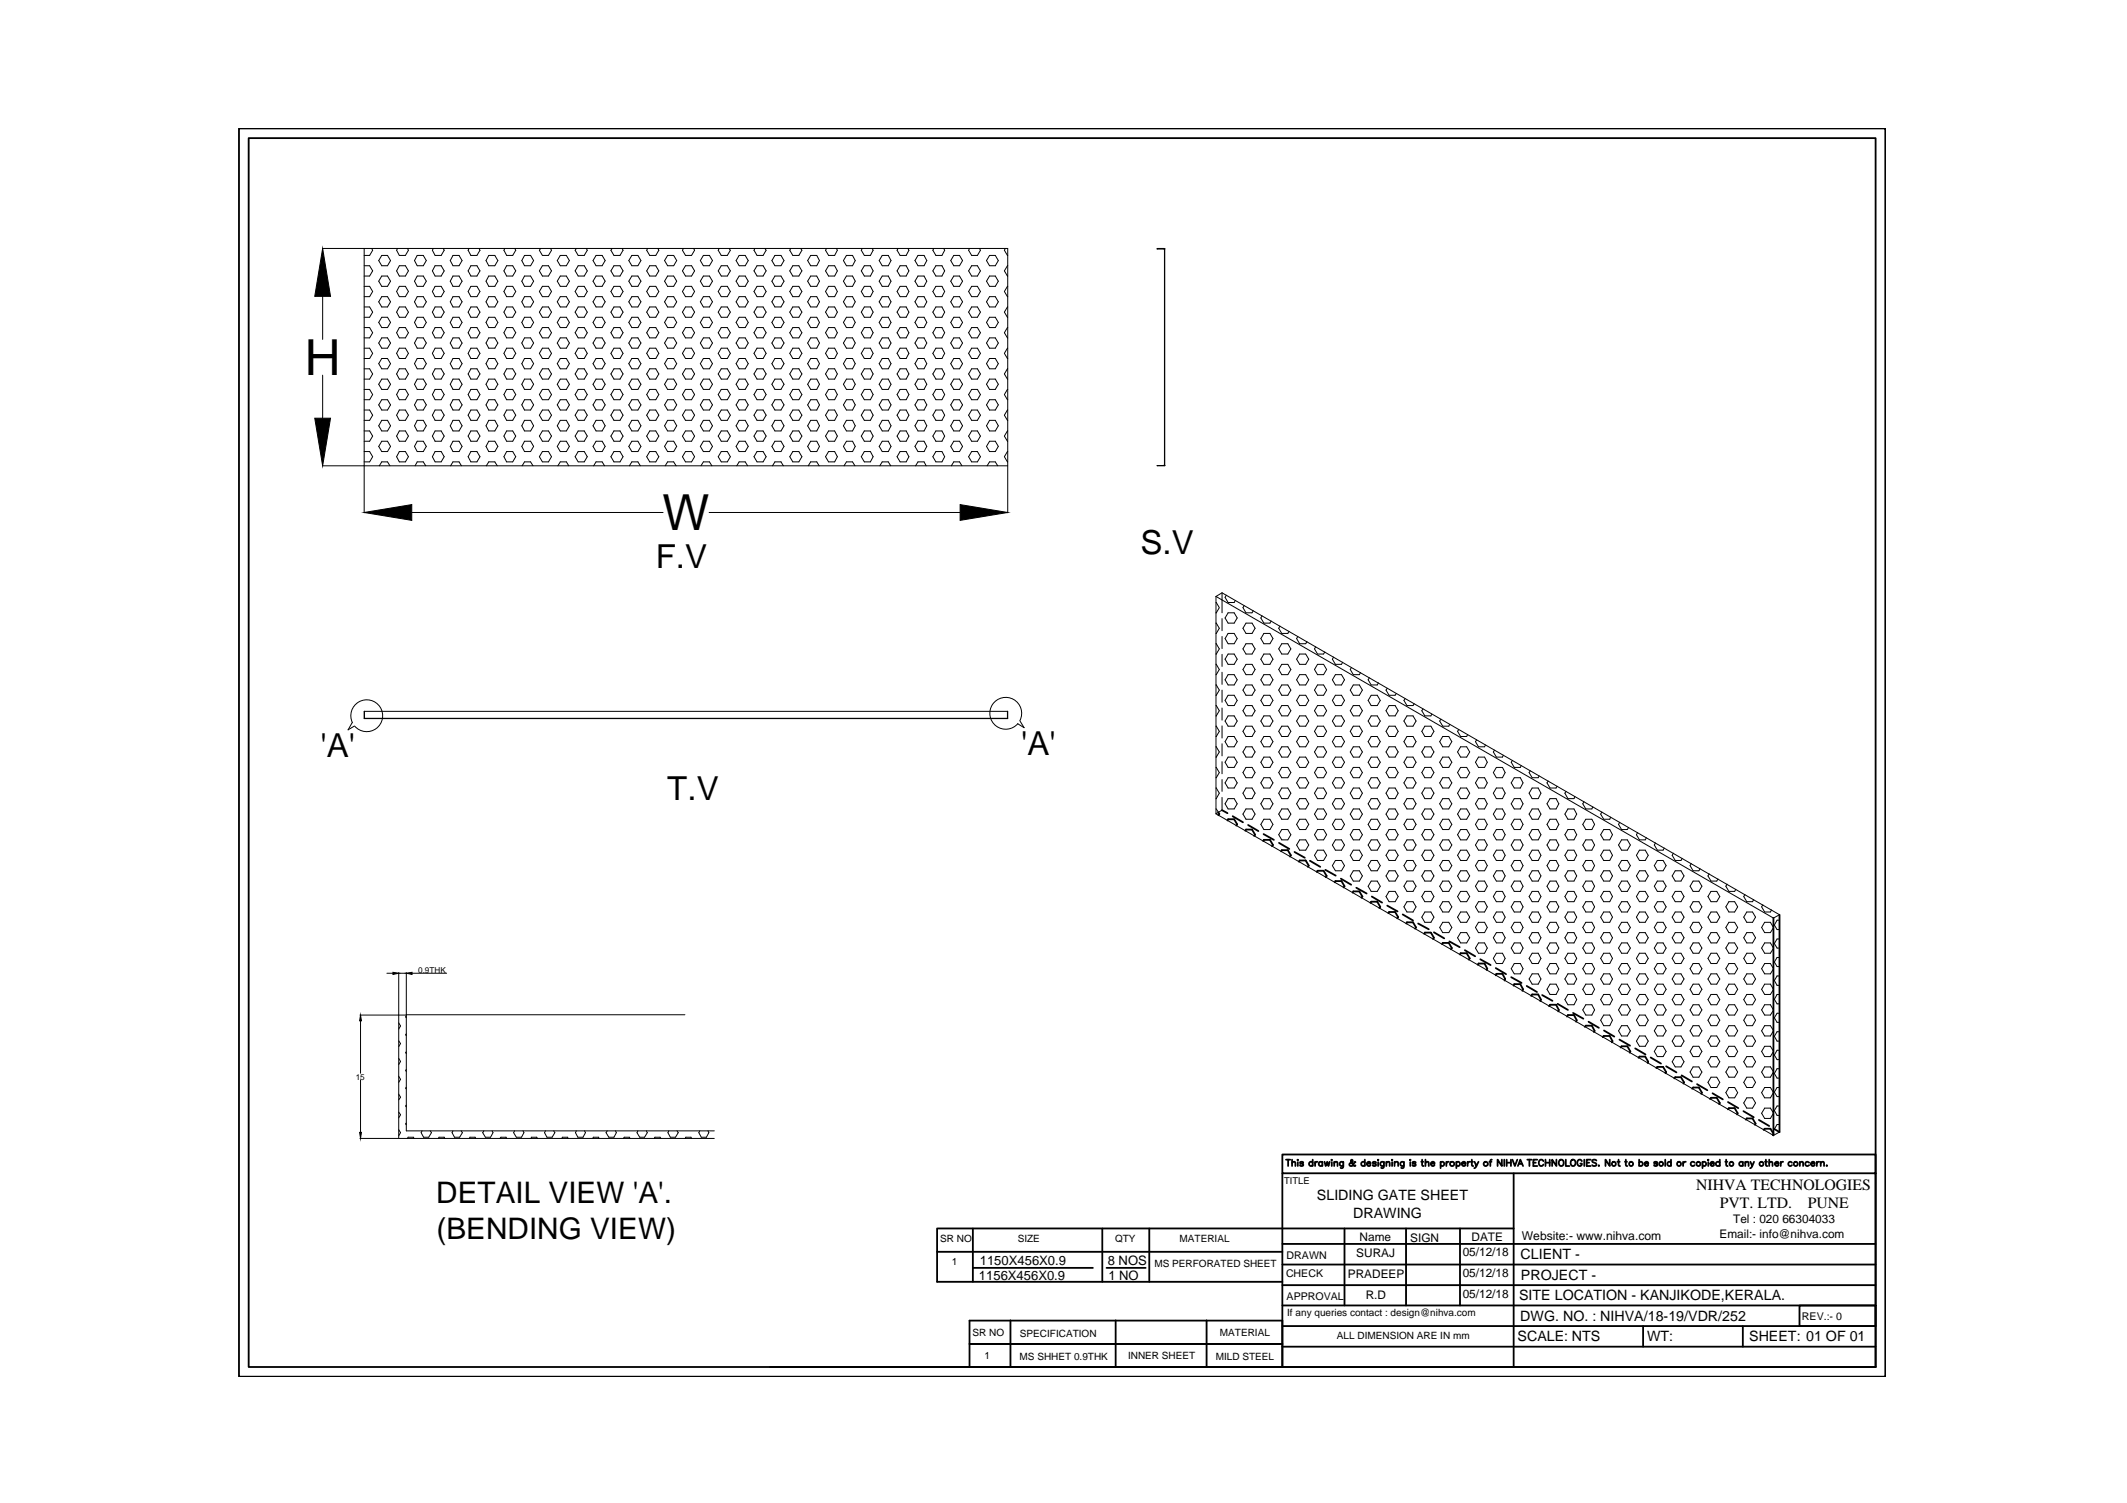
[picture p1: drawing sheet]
<svg xmlns="http://www.w3.org/2000/svg" width="297mm" height="210mm" viewBox="0 0 297 210" stroke-linecap="round" stroke-linejoin="round" font-family="sans-serif">
<defs><g id="words">
<g font-size="6.9">
<text x="42.6" y="52.4">H</text>
<text x="92.5" y="74.1">W</text>
</g>
<g font-size="4.6">
<text x="159.3" y="77.3">S.V</text>
<text x="91.6" y="79.4">F.V</text>
<text x="44.8" y="105.7">'A'</text>
<text x="142.6" y="105.4">'A'</text>
<text x="93.2" y="111.7">T.V</text>
</g>
<g font-size="4.1">
<text x="60.9" y="168">DETAIL VIEW 'A'.</text>
<text x="61" y="173">(BENDING VIEW)</text>
</g>
<g font-size="2.2">
<text x="236.9" y="166.1">NIHVA TECHNOLOGIES</text>
<text x="240.2" y="168.7">PVT. LTD.</text>
<text x="252.5" y="168.7">PUNE</text>
</g>
<g font-size="2">
<text x="183.9" y="167.6">SLIDING GATE SHEET</text>
<text x="189" y="170">DRAWING</text>
<text x="212.4" y="175.9">CLIENT -</text>
<text x="212.4" y="178.7">PROJECT -</text>
<text x="212.1" y="181.5">SITE LOCATION - KANJIKODE,KERALA.</text>
<text x="212.3" y="184.4">DWG. NO. : NIHVA/18-19/VDR/252</text>
<text x="211.9" y="187.3">SCALE: NTS</text>
<text x="230" y="187.3">WT:</text>
<text x="244.3" y="187.3">SHEET: 01 OF 01</text>
</g>
<g font-size="1.8">
<text x="136.7" y="178.7">1156X456X0.9</text>
<text x="136.8" y="176.6">1150X456X0.9</text>
<text x="154.7" y="176.7">8 NOS</text>
<text x="154.8" y="178.7">1 NO</text>
</g>
<g font-size="1.7">
<text x="189.9" y="173.3">Name</text>
<text x="196.9" y="173.4">SIGN</text>
<text x="205.5" y="173.3">DATE</text>
<text x="212.5" y="173.2">Website:- www.nihva.com</text>
<text x="240.1" y="172.9">Email:- info@nihva.com</text>
<text x="242" y="170.8">Tel : 020 66304033</text>
<text x="188.2" y="178.4">PRADEEP</text>
<text x="189.4" y="175.6">SURAJ</text>
<text x="204.3" y="175.5">05/12/18</text>
<text x="204.3" y="178.3">05/12/18</text>
<text x="190.7" y="181.4">R.D</text>
<text x="204.3" y="181.2">05/12/18</text>
</g>
<g font-size="1.5">
<text x="179.6" y="178.3">CHECK</text>
<text x="179.7" y="175.8">DRAWN</text>
<text x="179.7" y="181.5">APPROVAL</text>
<text x="251.6" y="184.4">REV.:- 0</text>
</g>
<g font-size="1.4">
<text x="131.3" y="173.4">SR NO</text>
<text x="142.1" y="173.5">SIZE</text>
<text x="155.7" y="173.5">QTY</text>
<text x="164.7" y="173.4">MATERIAL</text>
<text x="132.9" y="176.7">1</text>
<text x="161.2" y="176.9">MS PERFORATED SHEET</text>
<text x="179.8" y="183.8">If any queries contact : design@nihva.com</text>
<text x="135.8" y="186.6">SR NO</text>
<text x="137.5" y="189.7">1</text>
<text x="142.4" y="189.9">MS SHHET 0.9THK</text>
<text x="142.4" y="186.7">SPECIFICATION</text>
<text x="157.5" y="189.8">INNER SHEET</text>
<text x="169.8" y="189.9">MILD STEEL</text>
<text x="170.4" y="186.6">MATERIAL</text>
<text x="186.7" y="187.1">ALL DIMENSION ARE IN mm</text>
</g>
<text font-size="1.3" x="179.3" y="165.3">TITLE</text>
<g font-size="1.1">
<text x="58.4" y="135.9">0.9THK</text>
<text x="49.7" y="150.8">15</text>
</g>
</g></defs>
<!-- layer: 0 -->
<g fill="none" stroke="#000" stroke-width=".14">
<path d="M45.1 34.7h95.6v30.4h-95.6M50.9 37.1h.7l.4 .7-.4 .8h-.7M50.9 40h.7l.4 .7-.4 .7h-.7M50.9 34.7v30.4M51.9 34.7l.1 .3-.4 .7h-.7M53.3 35.7h.8l.4 .7-.4 .7h-.8l-.4-.7zM53.3 38.6h.8l.4 .7-.4 .7h-.8l-.4-.7zM55.5 34.7l-.1 .3 .4 .7h.8l.4-.7-.1-.3M55.8 37.1h.8l.4 .7-.4 .8h-.8l-.4-.8zM55.8 40h.8l.4 .7-.4 .7h-.8l-.4-.7zM58.3 35.7h.8l.4 .7-.4 .7h-.8l-.4-.7zM58.3 38.6h.8l.4 .7-.4 .7h-.8l-.4-.7z"/>
<path d="M60.5 34.7l-.1 .3 .4 .7h.8l.4-.7-.1-.3M60.8 37.1h.8l.4 .7-.4 .8h-.8l-.4-.8zM60.8 40h.8l.4 .7-.4 .7h-.8l-.4-.7zM63.3 35.7h.8l.4 .7-.4 .7h-.8l-.4-.7zM63.3 38.6h.8l.4 .7-.4 .7h-.8l-.4-.7zM65.5 34.7l-.1 .3 .4 .7h.8l.4-.7-.1-.3M65.8 37.1h.8l.4 .7-.4 .8h-.8l-.4-.8zM65.8 40h.8l.4 .7-.4 .7h-.8l-.4-.7zM68.3 35.7h.8l.4 .7-.4 .7h-.8l-.4-.7zM68.3 38.6h.8l.4 .7-.4 .7h-.8l-.4-.7zM70.5 34.7l-.1 .3 .4 .7h.8l.4-.7-.1-.3M70.8 37.1h.8l.4 .7-.4 .8h-.8l-.4-.8z"/>
<path d="M70.8 40h.8l.4 .7-.4 .7h-.8l-.4-.7zM73.3 35.7h.8l.4 .7-.4 .7h-.8l-.4-.7zM73.3 38.6h.8l.4 .7-.4 .7h-.8l-.4-.7zM75.5 34.7l-.2 .3 .4 .7h.9l.4-.7-.1-.3M75.7 37.1h.9l.4 .7-.4 .8h-.9l-.4-.8zM75.7 40h.9l.4 .7-.4 .7h-.9l-.4-.7zM78.2 35.7h.9l.4 .7-.4 .7h-.9l-.4-.7zM78.2 38.6h.9l.4 .7-.4 .7h-.9l-.4-.7zM80.5 34.7l-.2 .3 .4 .7h.9l.4-.7-.1-.3M80.7 37.1h.9l.4 .7-.4 .8h-.9l-.4-.8zM80.7 40h.9l.4 .7-.4 .7h-.9l-.4-.7zM83.2 35.7h.9l.4 .7-.4 .7h-.9l-.4-.7z"/>
<path d="M83.2 38.6h.9l.4 .7-.4 .7h-.9l-.4-.7zM85.5 34.7l-.2 .3 .4 .7h.9l.4-.7-.1-.3M85.7 37.1h.9l.4 .7-.4 .8h-.9l-.4-.8zM85.7 40h.9l.4 .7-.4 .7h-.9l-.4-.7zM88.2 35.7h.9l.4 .7-.4 .7h-.9l-.4-.7zM88.2 38.6h.9l.4 .7-.4 .7h-.9l-.4-.7zM90.4 34.7l-.1 .3 .4 .7h.9l.4-.7-.1-.3M90.7 37.1h.9l.4 .7-.4 .8h-.9l-.4-.8zM90.7 40h.9l.4 .7-.4 .7h-.9l-.4-.7zM93.2 35.7h.9l.4 .7-.4 .7h-.9l-.4-.7zM93.2 38.6h.9l.4 .7-.4 .7h-.9l-.4-.7zM95.4 34.7l-.1 .3 .4 .7h.9l.4-.7-.1-.3"/>
<path d="M95.7 37.1h.9l.4 .7-.4 .8h-.9l-.4-.8zM95.7 40h.9l.4 .7-.4 .7h-.9l-.4-.7zM98.2 35.7h.9l.4 .7-.4 .7h-.9l-.4-.7zM98.2 38.6h.9l.4 .7-.4 .7h-.9l-.4-.7zM100.4 34.7l-.1 .3 .4 .7h.9l.4-.7-.2-.3M100.7 37.1h.9l.4 .7-.4 .8h-.9l-.4-.8zM100.7 40h.9l.4 .7-.4 .7h-.9l-.4-.7zM103.2 35.7h.9l.4 .7-.4 .7h-.9l-.4-.7zM103.2 38.6h.9l.4 .7-.4 .7h-.9l-.4-.7zM105.4 34.7l-.1 .3 .4 .7h.9l.4-.7-.2-.3M105.7 37.1h.9l.4 .7-.4 .8h-.9l-.4-.8zM105.7 40h.9l.4 .7-.4 .7h-.9l-.4-.7z"/>
<path d="M108.2 35.7h.9l.4 .7-.4 .7h-.9l-.4-.7zM108.2 38.6h.9l.4 .7-.4 .7h-.9l-.4-.7zM110.4 34.7l-.1 .3 .4 .7h.9l.4-.7-.2-.3M110.7 37.1h.9l.4 .7-.4 .8h-.9l-.4-.8zM110.7 40h.9l.4 .7-.4 .7h-.9l-.4-.7zM113.2 35.7h.9l.3 .7-.3 .7h-.9l-.4-.7zM113.2 38.6h.9l.3 .7-.3 .7h-.9l-.4-.7zM115.4 34.7l-.1 .3 .4 .7h.9l.3-.7-.1-.3M115.7 37.1h.9l.3 .7-.3 .8h-.9l-.4-.8zM115.7 40h.9l.3 .7-.3 .7h-.9l-.4-.7zM118.2 35.7h.9l.3 .7-.3 .7h-.9l-.4-.7zM118.2 38.6h.9l.3 .7-.3 .7h-.9l-.4-.7z"/>
<path d="M120.4 34.7l-.1 .3 .4 .7h.9l.3-.7-.1-.3M120.7 37.1h.9l.3 .7-.3 .8h-.9l-.4-.8zM120.7 40h.9l.3 .7-.3 .7h-.9l-.4-.7zM123.2 35.7h.9l.3 .7-.3 .7h-.9l-.4-.7zM123.2 38.6h.9l.3 .7-.3 .7h-.9l-.4-.7zM125.4 34.7l-.1 .3 .4 .7h.8l.4-.7-.1-.3M125.7 37.1h.8l.4 .7-.4 .8h-.8l-.4-.8zM125.7 40h.8l.4 .7-.4 .7h-.8l-.4-.7zM128.2 35.7h.8l.4 .7-.4 .7h-.8l-.4-.7zM128.2 38.6h.8l.4 .7-.4 .7h-.8l-.4-.7zM130.4 34.7l-.1 .3 .4 .7h.8l.4-.7-.1-.3M130.7 37.1h.8l.4 .7-.4 .8h-.8l-.4-.8z"/>
<path d="M130.7 40h.8l.4 .7-.4 .7h-.8l-.4-.7zM133.2 35.7h.8l.4 .7-.4 .7h-.8l-.4-.7zM133.2 38.6h.8l.4 .7-.4 .7h-.8l-.4-.7zM135.4 34.7l-.1 .3 .4 .7h.8l.4-.7-.1-.3M135.7 37.1h.8l.4 .7-.4 .8h-.8l-.4-.8zM135.7 40h.8l.4 .7-.4 .7h-.8l-.4-.7zM138.2 35.7h.8l.4 .7-.4 .7h-.8l-.4-.7zM138.2 38.6h.8l.4 .7-.4 .7h-.8l-.4-.7zM140.4 34.7l-.1 .3 .4 .7M140.7 37.1l-.4 .7 .4 .8M140.7 40l-.4 .7 .4 .7M162.6 34.8h.1"/>
<path d="M162.6 34.9v30M162.7 34.8v30.2M162.7 34.8l-1.1-.1v.1h.9M45.1 41.4v6M45.1 52.4v6M50.9 42.9h.7l.4 .7-.4 .7h-.7M50.9 45.7h.7l.4 .8-.4 .7h-.7M50.9 48.6h.7l.4 .7-.4 .8h-.7M50.9 51.5h.7l.4 .7-.4 .7h-.7M50.9 54.4h.7l.4 .7-.4 .7h-.7M50.9 57.3h.7l.4 .7-.4 .7h-.7M53.3 41.4h.8l.4 .7-.4 .8h-.8l-.4-.8z"/>
<path d="M53.3 44.3h.8l.4 .7-.4 .7h-.8l-.4-.7zM53.3 47.2h.8l.4 .7-.4 .7h-.8l-.4-.7zM53.3 50.1h.8l.4 .7-.4 .7h-.8l-.4-.7zM53.3 52.9h.8l.4 .8-.4 .7h-.8l-.4-.7zM53.3 55.8h.8l.4 .7-.4 .8h-.8l-.4-.8zM53.3 58.7h.8l.4 .8-.4 .7h-.8l-.4-.7zM55.8 42.9h.8l.4 .7-.4 .7h-.8l-.4-.7zM55.8 45.7h.8l.4 .8-.4 .7h-.8l-.4-.7zM55.8 48.6h.8l.4 .7-.4 .8h-.8l-.4-.8zM55.8 51.5h.8l.4 .7-.4 .7h-.8l-.4-.7zM55.8 54.4h.8l.4 .7-.4 .7h-.8l-.4-.7zM55.8 57.3h.8l.4 .7-.4 .7h-.8l-.4-.7z"/>
<path d="M58.3 41.4h.8l.4 .7-.4 .8h-.8l-.4-.8zM58.3 44.3h.8l.4 .7-.4 .7h-.8l-.4-.7zM58.3 47.2h.8l.4 .7-.4 .7h-.8l-.4-.7zM58.3 50.1h.8l.4 .7-.4 .7h-.8l-.4-.7zM58.3 52.9h.8l.4 .8-.4 .7h-.8l-.4-.7zM58.3 55.8h.8l.4 .7-.4 .8h-.8l-.4-.8zM58.3 58.7h.8l.4 .8-.4 .7h-.8l-.4-.7zM60.8 42.9h.8l.4 .7-.4 .7h-.8l-.4-.7zM60.8 45.7h.8l.4 .8-.4 .7h-.8l-.4-.7zM60.8 48.6h.8l.4 .7-.4 .8h-.8l-.4-.8zM60.8 51.5h.8l.4 .7-.4 .7h-.8l-.4-.7zM60.8 54.4h.8l.4 .7-.4 .7h-.8l-.4-.7z"/>
<path d="M60.8 57.3h.8l.4 .7-.4 .7h-.8l-.4-.7zM63.3 41.4h.8l.4 .7-.4 .8h-.8l-.4-.8zM63.3 44.3h.8l.4 .7-.4 .7h-.8l-.4-.7zM63.3 47.2h.8l.4 .7-.4 .7h-.8l-.4-.7zM63.3 50.1h.8l.4 .7-.4 .7h-.8l-.4-.7zM63.3 52.9h.8l.4 .8-.4 .7h-.8l-.4-.7zM63.3 55.8h.8l.4 .7-.4 .8h-.8l-.4-.8zM63.3 58.7h.8l.4 .8-.4 .7h-.8l-.4-.7zM65.8 42.9h.8l.4 .7-.4 .7h-.8l-.4-.7zM65.8 45.7h.8l.4 .8-.4 .7h-.8l-.4-.7zM65.8 48.6h.8l.4 .7-.4 .8h-.8l-.4-.8zM65.8 51.5h.8l.4 .7-.4 .7h-.8l-.4-.7z"/>
<path d="M65.8 54.4h.8l.4 .7-.4 .7h-.8l-.4-.7zM65.8 57.3h.8l.4 .7-.4 .7h-.8l-.4-.7zM68.3 41.4h.8l.4 .7-.4 .8h-.8l-.4-.8zM68.3 44.3h.8l.4 .7-.4 .7h-.8l-.4-.7zM68.3 47.2h.8l.4 .7-.4 .7h-.8l-.4-.7zM68.3 50.1h.8l.4 .7-.4 .7h-.8l-.4-.7zM68.3 52.9h.8l.4 .8-.4 .7h-.8l-.4-.7zM68.3 55.8h.8l.4 .7-.4 .8h-.8l-.4-.8zM68.3 58.7h.8l.4 .8-.4 .7h-.8l-.4-.7zM70.8 42.9h.8l.4 .7-.4 .7h-.8l-.4-.7zM70.8 45.7h.8l.4 .8-.4 .7h-.8l-.4-.7zM70.8 48.6h.8l.4 .7-.4 .8h-.8l-.4-.8z"/>
<path d="M70.8 51.5h.8l.4 .7-.4 .7h-.8l-.4-.7zM70.8 54.4h.8l.4 .7-.4 .7h-.8l-.4-.7zM70.8 57.3h.8l.4 .7-.4 .7h-.8l-.4-.7zM73.3 41.4h.8l.4 .7-.4 .8h-.8l-.4-.8zM73.3 44.3h.8l.4 .7-.4 .7h-.8l-.4-.7zM73.3 47.2h.8l.4 .7-.4 .7h-.8l-.4-.7zM73.3 50.1h.8l.4 .7-.4 .7h-.8l-.4-.7zM73.3 52.9h.8l.4 .8-.4 .7h-.8l-.4-.7zM73.3 55.8h.8l.4 .7-.4 .8h-.8l-.4-.8zM73.3 58.7h.8l.4 .8-.4 .7h-.8l-.4-.7zM75.7 42.9h.9l.4 .7-.4 .7h-.9l-.4-.7zM75.7 45.7h.9l.4 .8-.4 .7h-.9l-.4-.7z"/>
<path d="M75.7 48.6h.9l.4 .7-.4 .8h-.9l-.4-.8zM75.7 51.5h.9l.4 .7-.4 .7h-.9l-.4-.7zM75.7 54.4h.9l.4 .7-.4 .7h-.9l-.4-.7zM75.7 57.3h.9l.4 .7-.4 .7h-.9l-.4-.7zM78.2 41.4h.9l.4 .7-.4 .8h-.9l-.4-.8zM78.2 44.3h.9l.4 .7-.4 .7h-.9l-.4-.7zM78.2 47.2h.9l.4 .7-.4 .7h-.9l-.4-.7zM78.2 50.1h.9l.4 .7-.4 .7h-.9l-.4-.7zM78.2 52.9h.9l.4 .8-.4 .7h-.9l-.4-.7zM78.2 55.8h.9l.4 .7-.4 .8h-.9l-.4-.8zM78.2 58.7h.9l.4 .8-.4 .7h-.9l-.4-.7zM80.7 42.9h.9l.4 .7-.4 .7h-.9l-.4-.7z"/>
<path d="M80.7 45.7h.9l.4 .8-.4 .7h-.9l-.4-.7zM80.7 48.6h.9l.4 .7-.4 .8h-.9l-.4-.8zM80.7 51.5h.9l.4 .7-.4 .7h-.9l-.4-.7zM80.7 54.4h.9l.4 .7-.4 .7h-.9l-.4-.7zM80.7 57.3h.9l.4 .7-.4 .7h-.9l-.4-.7zM83.2 41.4h.9l.4 .7-.4 .8h-.9l-.4-.8zM83.2 44.3h.9l.4 .7-.4 .7h-.9l-.4-.7zM83.2 47.2h.9l.4 .7-.4 .7h-.9l-.4-.7zM83.2 50.1h.9l.4 .7-.4 .7h-.9l-.4-.7zM83.2 52.9h.9l.4 .8-.4 .7h-.9l-.4-.7zM83.2 55.8h.9l.4 .7-.4 .8h-.9l-.4-.8zM83.2 58.7h.9l.4 .8-.4 .7h-.9l-.4-.7z"/>
<path d="M85.7 42.9h.9l.4 .7-.4 .7h-.9l-.4-.7zM85.7 45.7h.9l.4 .8-.4 .7h-.9l-.4-.7zM85.7 48.6h.9l.4 .7-.4 .8h-.9l-.4-.8zM85.7 51.5h.9l.4 .7-.4 .7h-.9l-.4-.7zM85.7 54.4h.9l.4 .7-.4 .7h-.9l-.4-.7zM85.7 57.3h.9l.4 .7-.4 .7h-.9l-.4-.7zM88.2 41.4h.9l.4 .7-.4 .8h-.9l-.4-.8zM88.2 44.3h.9l.4 .7-.4 .7h-.9l-.4-.7zM88.2 47.2h.9l.4 .7-.4 .7h-.9l-.4-.7zM88.2 50.1h.9l.4 .7-.4 .7h-.9l-.4-.7zM88.2 52.9h.9l.4 .8-.4 .7h-.9l-.4-.7zM88.2 55.8h.9l.4 .7-.4 .8h-.9l-.4-.8z"/>
<path d="M88.2 58.7h.9l.4 .8-.4 .7h-.9l-.4-.7zM90.7 42.9h.9l.4 .7-.4 .7h-.9l-.4-.7zM90.7 45.7h.9l.4 .8-.4 .7h-.9l-.4-.7zM90.7 48.6h.9l.4 .7-.4 .8h-.9l-.4-.8zM90.7 51.5h.9l.4 .7-.4 .7h-.9l-.4-.7zM90.7 54.4h.9l.4 .7-.4 .7h-.9l-.4-.7zM90.7 57.3h.9l.4 .7-.4 .7h-.9l-.4-.7zM93.2 41.4h.9l.4 .7-.4 .8h-.9l-.4-.8zM93.2 44.3h.9l.4 .7-.4 .7h-.9l-.4-.7zM93.2 47.2h.9l.4 .7-.4 .7h-.9l-.4-.7zM93.2 50.1h.9l.4 .7-.4 .7h-.9l-.4-.7zM93.2 52.9h.9l.4 .8-.4 .7h-.9l-.4-.7z"/>
<path d="M93.2 55.8h.9l.4 .7-.4 .8h-.9l-.4-.8zM93.2 58.7h.9l.4 .8-.4 .7h-.9l-.4-.7zM95.7 42.9h.9l.4 .7-.4 .7h-.9l-.4-.7zM95.7 45.7h.9l.4 .8-.4 .7h-.9l-.4-.7zM95.7 48.6h.9l.4 .7-.4 .8h-.9l-.4-.8zM95.7 51.5h.9l.4 .7-.4 .7h-.9l-.4-.7zM95.7 54.4h.9l.4 .7-.4 .7h-.9l-.4-.7zM95.7 57.3h.9l.4 .7-.4 .7h-.9l-.4-.7zM98.2 41.4h.9l.4 .7-.4 .8h-.9l-.4-.8zM98.2 44.3h.9l.4 .7-.4 .7h-.9l-.4-.7zM98.2 47.2h.9l.4 .7-.4 .7h-.9l-.4-.7zM98.2 50.1h.9l.4 .7-.4 .7h-.9l-.4-.7z"/>
<path d="M98.2 52.9h.9l.4 .8-.4 .7h-.9l-.4-.7zM98.2 55.8h.9l.4 .7-.4 .8h-.9l-.4-.8zM98.2 58.7h.9l.4 .8-.4 .7h-.9l-.4-.7zM100.7 42.9h.9l.4 .7-.4 .7h-.9l-.4-.7zM100.7 45.7h.9l.4 .8-.4 .7h-.9l-.4-.7zM100.7 48.6h.9l.4 .7-.4 .8h-.9l-.4-.8zM100.7 51.5h.9l.4 .7-.4 .7h-.9l-.4-.7zM100.7 54.4h.9l.4 .7-.4 .7h-.9l-.4-.7zM100.7 57.3h.9l.4 .7-.4 .7h-.9l-.4-.7zM103.2 41.4h.9l.4 .7-.4 .8h-.9l-.4-.8zM103.2 44.3h.9l.4 .7-.4 .7h-.9l-.4-.7zM103.2 47.2h.9l.4 .7-.4 .7h-.9l-.4-.7z"/>
<path d="M103.2 50.1h.9l.4 .7-.4 .7h-.9l-.4-.7zM103.2 52.9h.9l.4 .8-.4 .7h-.9l-.4-.7zM103.2 55.8h.9l.4 .7-.4 .8h-.9l-.4-.8zM103.2 58.7h.9l.4 .8-.4 .7h-.9l-.4-.7zM105.7 42.9h.9l.4 .7-.4 .7h-.9l-.4-.7zM105.7 45.7h.9l.4 .8-.4 .7h-.9l-.4-.7zM105.7 48.6h.9l.4 .7-.4 .8h-.9l-.4-.8zM105.7 51.5h.9l.4 .7-.4 .7h-.9l-.4-.7zM105.7 54.4h.9l.4 .7-.4 .7h-.9l-.4-.7zM105.7 57.3h.9l.4 .7-.4 .7h-.9l-.4-.7zM108.2 41.4h.9l.4 .7-.4 .8h-.9l-.4-.8zM108.2 44.3h.9l.4 .7-.4 .7h-.9l-.4-.7z"/>
<path d="M108.2 47.2h.9l.4 .7-.4 .7h-.9l-.4-.7zM108.2 50.1h.9l.4 .7-.4 .7h-.9l-.4-.7zM108.2 52.9h.9l.4 .8-.4 .7h-.9l-.4-.7zM108.2 55.8h.9l.4 .7-.4 .8h-.9l-.4-.8zM108.2 58.7h.9l.4 .8-.4 .7h-.9l-.4-.7zM110.7 42.9h.9l.4 .7-.4 .7h-.9l-.4-.7zM110.7 45.7h.9l.4 .8-.4 .7h-.9l-.4-.7zM110.7 48.6h.9l.4 .7-.4 .8h-.9l-.4-.8zM110.7 51.5h.9l.4 .7-.4 .7h-.9l-.4-.7zM110.7 54.4h.9l.4 .7-.4 .7h-.9l-.4-.7zM110.7 57.3h.9l.4 .7-.4 .7h-.9l-.4-.7zM113.2 41.4h.9l.3 .7-.3 .8h-.9l-.4-.8z"/>
<path d="M113.2 44.3h.9l.3 .7-.3 .7h-.9l-.4-.7zM113.2 47.2h.9l.3 .7-.3 .7h-.9l-.4-.7zM113.2 50.1h.9l.3 .7-.3 .7h-.9l-.4-.7zM113.2 52.9h.9l.3 .8-.3 .7h-.9l-.4-.7zM113.2 55.8h.9l.3 .7-.3 .8h-.9l-.4-.8zM113.2 58.7h.9l.3 .8-.3 .7h-.9l-.4-.7zM115.7 42.9h.9l.3 .7-.3 .7h-.9l-.4-.7zM115.7 45.7h.9l.3 .8-.3 .7h-.9l-.4-.7zM115.7 48.6h.9l.3 .7-.3 .8h-.9l-.4-.8zM115.7 51.5h.9l.3 .7-.3 .7h-.9l-.4-.7zM115.7 54.4h.9l.3 .7-.3 .7h-.9l-.4-.7zM115.7 57.3h.9l.3 .7-.3 .7h-.9l-.4-.7z"/>
<path d="M118.2 41.4h.9l.3 .7-.3 .8h-.9l-.4-.8zM118.2 44.3h.9l.3 .7-.3 .7h-.9l-.4-.7zM118.2 47.2h.9l.3 .7-.3 .7h-.9l-.4-.7zM118.2 50.1h.9l.3 .7-.3 .7h-.9l-.4-.7zM118.2 52.9h.9l.3 .8-.3 .7h-.9l-.4-.7zM118.2 55.8h.9l.3 .7-.3 .8h-.9l-.4-.8zM118.2 58.7h.9l.3 .8-.3 .7h-.9l-.4-.7zM120.7 42.9h.9l.3 .7-.3 .7h-.9l-.4-.7zM120.7 45.7h.9l.3 .8-.3 .7h-.9l-.4-.7zM120.7 48.6h.9l.3 .7-.3 .8h-.9l-.4-.8zM120.7 51.5h.9l.3 .7-.3 .7h-.9l-.4-.7zM120.7 54.4h.9l.3 .7-.3 .7h-.9l-.4-.7z"/>
<path d="M120.7 57.3h.9l.3 .7-.3 .7h-.9l-.4-.7zM123.2 41.4h.9l.3 .7-.3 .8h-.9l-.4-.8zM123.2 44.3h.9l.3 .7-.3 .7h-.9l-.4-.7zM123.2 47.2h.9l.3 .7-.3 .7h-.9l-.4-.7zM123.2 50.1h.9l.3 .7-.3 .7h-.9l-.4-.7zM123.2 52.9h.9l.3 .8-.3 .7h-.9l-.4-.7zM123.2 55.8h.9l.3 .7-.3 .8h-.9l-.4-.8zM123.2 58.7h.9l.3 .8-.3 .7h-.9l-.4-.7zM125.7 42.9h.8l.4 .7-.4 .7h-.8l-.4-.7zM125.7 45.7h.8l.4 .8-.4 .7h-.8l-.4-.7zM125.7 48.6h.8l.4 .7-.4 .8h-.8l-.4-.8zM125.7 51.5h.8l.4 .7-.4 .7h-.8l-.4-.7z"/>
<path d="M125.7 54.4h.8l.4 .7-.4 .7h-.8l-.4-.7zM125.7 57.3h.8l.4 .7-.4 .7h-.8l-.4-.7zM128.2 41.4h.8l.4 .7-.4 .8h-.8l-.4-.8zM128.2 44.3h.8l.4 .7-.4 .7h-.8l-.4-.7zM128.2 47.2h.8l.4 .7-.4 .7h-.8l-.4-.7zM128.2 50.1h.8l.4 .7-.4 .7h-.8l-.4-.7zM128.2 52.9h.8l.4 .8-.4 .7h-.8l-.4-.7zM128.2 55.8h.8l.4 .7-.4 .8h-.8l-.4-.8zM128.2 58.7h.8l.4 .8-.4 .7h-.8l-.4-.7zM130.7 42.9h.8l.4 .7-.4 .7h-.8l-.4-.7zM130.7 45.7h.8l.4 .8-.4 .7h-.8l-.4-.7zM130.7 48.6h.8l.4 .7-.4 .8h-.8l-.4-.8z"/>
<path d="M130.7 51.5h.8l.4 .7-.4 .7h-.8l-.4-.7zM130.7 54.4h.8l.4 .7-.4 .7h-.8l-.4-.7zM130.7 57.3h.8l.4 .7-.4 .7h-.8l-.4-.7zM133.2 41.4h.8l.4 .7-.4 .8h-.8l-.4-.8zM133.2 44.3h.8l.4 .7-.4 .7h-.8l-.4-.7zM133.2 47.2h.8l.4 .7-.4 .7h-.8l-.4-.7zM133.2 50.1h.8l.4 .7-.4 .7h-.8l-.4-.7zM133.2 52.9h.8l.4 .8-.4 .7h-.8l-.4-.7zM133.2 55.8h.8l.4 .7-.4 .8h-.8l-.4-.8zM133.2 58.7h.8l.4 .8-.4 .7h-.8l-.4-.7zM135.7 42.9h.8l.4 .7-.4 .7h-.8l-.4-.7zM135.7 45.7h.8l.4 .8-.4 .7h-.8l-.4-.7z"/>
<path d="M135.7 48.6h.8l.4 .7-.4 .8h-.8l-.4-.8zM135.7 51.5h.8l.4 .7-.4 .7h-.8l-.4-.7zM135.7 54.4h.8l.4 .7-.4 .7h-.8l-.4-.7zM135.7 57.3h.8l.4 .7-.4 .7h-.8l-.4-.7zM138.2 41.4h.8l.4 .7-.4 .8h-.8l-.4-.8zM138.2 44.3h.8l.4 .7-.4 .7h-.8l-.4-.7zM138.2 47.2h.8l.4 .7-.4 .7h-.8l-.4-.7zM138.2 50.1h.8l.4 .7-.4 .7h-.8l-.4-.7zM138.2 52.9h.8l.4 .8-.4 .7h-.8l-.4-.7zM138.2 55.8h.8l.4 .7-.4 .8h-.8l-.4-.8zM138.2 58.7h.8l.4 .8-.4 .7h-.8l-.4-.7zM140.7 42.9l-.4 .7 .4 .7"/>
<path d="M140.7 45.7l-.4 .8 .4 .7M140.7 48.6l-.4 .7 .4 .8M140.7 51.5l-.4 .7 .4 .7M140.7 54.4l-.4 .7 .4 .7M140.7 57.3l-.4 .7 .4 .7M50.9 60.2h.7l.4 .7-.4 .7h-.7M50.9 63.1h.7l.4 .7-.4 .7h-.7M50.9 65.1v6.5M53 65.1l.3-.6h.8l.4 .6M53.3 61.6h.8l.4 .7-.4 .8h-.8l-.4-.8zM55.8 60.2h.8l.4 .7-.4 .7h-.8l-.4-.7zM55.8 63.1h.8l.4 .7-.4 .7h-.8l-.4-.7z"/>
<path d="M57.5 71.6h35.1M58 65.1l.3-.6h.8l.4 .6M58.3 61.6h.8l.4 .7-.4 .8h-.8l-.4-.8zM60.8 60.2h.8l.4 .7-.4 .7h-.8l-.4-.7zM60.8 63.1h.8l.4 .7-.4 .7h-.8l-.4-.7zM62.9 65.1l.4-.6h.8l.3 .6M63.3 61.6h.8l.4 .7-.4 .8h-.8l-.4-.8zM65.8 60.2h.8l.4 .7-.4 .7h-.8l-.4-.7zM65.8 63.1h.8l.4 .7-.4 .7h-.8l-.4-.7zM67.9 65.1l.4-.6h.8l.3 .6M68.3 61.6h.8l.4 .7-.4 .8h-.8l-.4-.8zM70.8 60.2h.8l.4 .7-.4 .7h-.8l-.4-.7z"/>
<path d="M70.8 63.1h.8l.4 .7-.4 .7h-.8l-.4-.7zM72.9 65.1l.4-.6h.8l.3 .6M73.3 61.6h.8l.4 .7-.4 .8h-.8l-.4-.8zM75.7 60.2h.9l.4 .7-.4 .7h-.9l-.4-.7zM75.7 63.1h.9l.4 .7-.4 .7h-.9l-.4-.7zM77.9 65.1l.3-.6h.9l.3 .6M78.2 61.6h.9l.4 .7-.4 .8h-.9l-.4-.8zM80.7 60.2h.9l.4 .7-.4 .7h-.9l-.4-.7zM80.7 63.1h.9l.4 .7-.4 .7h-.9l-.4-.7zM82.9 65.1l.3-.6h.9l.3 .6M83.2 61.6h.9l.4 .7-.4 .8h-.9l-.4-.8zM85.7 60.2h.9l.4 .7-.4 .7h-.9l-.4-.7z"/>
<path d="M85.7 63.1h.9l.4 .7-.4 .7h-.9l-.4-.7zM87.9 65.1l.3-.6h.9l.3 .6M88.2 61.6h.9l.4 .7-.4 .8h-.9l-.4-.8zM90.7 60.2h.9l.4 .7-.4 .7h-.9l-.4-.7zM90.7 63.1h.9l.4 .7-.4 .7h-.9l-.4-.7zM92.9 65.1l.3-.6h.9l.3 .6M93.2 61.6h.9l.4 .7-.4 .8h-.9l-.4-.8zM95.7 60.2h.9l.4 .7-.4 .7h-.9l-.4-.7zM95.7 63.1h.9l.4 .7-.4 .7h-.9l-.4-.7zM97.9 65.1l.3-.6h.9l.3 .6M98.2 61.6h.9l.4 .7-.4 .8h-.9l-.4-.8zM99 71.6h35.1"/>
<path d="M100.7 60.2h.9l.4 .7-.4 .7h-.9l-.4-.7zM100.7 63.1h.9l.4 .7-.4 .7h-.9l-.4-.7zM102.9 65.1l.3-.6h.9l.3 .6M103.2 61.6h.9l.4 .7-.4 .8h-.9l-.4-.8zM105.7 60.2h.9l.4 .7-.4 .7h-.9l-.4-.7zM105.7 63.1h.9l.4 .7-.4 .7h-.9l-.4-.7zM107.9 65.1l.3-.6h.9l.3 .6M108.2 61.6h.9l.4 .7-.4 .8h-.9l-.4-.8zM110.7 60.2h.9l.4 .7-.4 .7h-.9l-.4-.7zM110.7 63.1h.9l.4 .7-.4 .7h-.9l-.4-.7zM112.9 65.1l.3-.6h.9l.3 .6M113.2 61.6h.9l.3 .7-.3 .8h-.9l-.4-.8z"/>
<path d="M115.7 60.2h.9l.3 .7-.3 .7h-.9l-.4-.7zM115.7 63.1h.9l.3 .7-.3 .7h-.9l-.4-.7zM117.9 65.1l.3-.6h.9l.3 .6M118.2 61.6h.9l.3 .7-.3 .8h-.9l-.4-.8zM120.7 60.2h.9l.3 .7-.3 .7h-.9l-.4-.7zM120.7 63.1h.9l.3 .7-.3 .7h-.9l-.4-.7zM122.9 65.1l.3-.6h.9l.3 .6M123.2 61.6h.9l.3 .7-.3 .8h-.9l-.4-.8zM125.7 60.2h.8l.4 .7-.4 .7h-.8l-.4-.7zM125.7 63.1h.8l.4 .7-.4 .7h-.8l-.4-.7zM127.9 65.1l.3-.6h.8l.3 .6M128.2 61.6h.8l.4 .7-.4 .8h-.8l-.4-.8z"/>
<path d="M130.7 60.2h.8l.4 .7-.4 .7h-.8l-.4-.7zM130.7 63.1h.8l.4 .7-.4 .7h-.8l-.4-.7zM132.9 65.1l.3-.6h.8l.3 .6M133.2 61.6h.8l.4 .7-.4 .8h-.8l-.4-.8zM135.7 60.2h.8l.4 .7-.4 .7h-.8l-.4-.7zM135.7 63.1h.8l.4 .7-.4 .7h-.8l-.4-.7zM137.9 65.1l.3-.6h.8l.3 .6M138.2 61.6h.8l.4 .7-.4 .8h-.8l-.4-.8zM140.7 60.2l-.4 .7 .4 .7M140.7 63.1l-.4 .7 .4 .7M140.7 65.1v6.5M162.6 64.9v.1"/>
<path d="M162.7 65l-1.1 .1 .9-.1M50.9 99.3h89.8v1.1h-89.8zM50.9 99.3v1h89.8v-1M169.8 84.1l.5 .8-.5 .7M169.8 87l.5 .7-.5 .8M169.8 89.9l.5 .7-.5 .7M169.8 92.8l.5 .7-.5 .7M169.8 95.7l.5 .7-.5 .7M169.8 98.5l.5 .8-.5 .7M169.8 83.3v30.4M170.7 82.8l77.8 44.9-.8 .5-77.9-44.9M170.7 82.8l-.9 .5"/>
<path d="M170.7 82.8v2.8M170.7 86.4v1.7M170.7 88.9v1.7M170.7 91.4v1.7M170.7 93.9v1.7M170.7 96.4v1.7M170.7 98.9v1.7M171.3 83.1l-.2 .3 .4 .7h.9l.1-.3M171.5 85.6h.9l.4 .7-.4 .7h-.9l-.4-.7zM171.5 88.5h.9l.4 .7-.4 .7h-.9l-.4-.7zM171.5 91.3h.9l.4 .8-.4 .7h-.9l-.4-.7zM171.5 94.2h.9l.4 .7-.4 .8h-.9l-.4-.8z"/>
<path d="M171.5 97.1h.9l.4 .7-.4 .7h-.9l-.4-.7zM171.5 100h.9l.4 .7-.4 .7h-.9l-.4-.7zM173.8 84.6l-.2 .3 .4 .7h.9l.1-.3M174 87h.9l.4 .7-.4 .8h-.9l-.4-.8zM174 89.9h.9l.4 .7-.4 .7h-.9l-.4-.7zM174 92.8h.9l.4 .7-.4 .7h-.9l-.4-.7zM174 95.7h.9l.4 .7-.4 .7h-.9l-.4-.7zM174 98.5h.9l.4 .8-.4 .7h-.9l-.4-.7zM176.2 86l-.1 .3 .4 .7h.8l.2-.3M176.5 88.5h.8l.5 .7-.5 .7h-.8l-.4-.7zM176.5 91.3h.8l.5 .8-.5 .7h-.8l-.4-.7zM176.5 94.2h.8l.5 .7-.5 .8h-.8l-.4-.8z"/>
<path d="M176.5 97.1h.8l.5 .7-.5 .7h-.8l-.4-.7zM176.5 100h.8l.5 .7-.5 .7h-.8l-.4-.7zM178.7 87.4l-.1 .3 .4 .8h.8l.2-.3M179 89.9h.8l.5 .7-.5 .7h-.8l-.4-.7zM179 92.8h.8l.5 .7-.5 .7h-.8l-.4-.7zM179 95.7h.8l.5 .7-.5 .7h-.8l-.4-.7zM179 98.5h.8l.5 .8-.5 .7h-.8l-.4-.7zM181.2 88.9l-.1 .3 .4 .7h.8l.2-.3M181.5 91.3h.8l.5 .8-.5 .7h-.8l-.4-.7zM181.5 94.2h.8l.5 .7-.5 .8h-.8l-.4-.8zM181.5 97.1h.8l.5 .7-.5 .7h-.8l-.4-.7zM181.5 100h.8l.5 .7-.5 .7h-.8l-.4-.7z"/>
<path d="M183.7 90.3l-.1 .3 .4 .7h.8l.2-.3M184 92.8h.8l.5 .7-.5 .7h-.8l-.4-.7zM184 95.7h.8l.5 .7-.5 .7h-.8l-.4-.7zM184 98.5h.8l.5 .8-.5 .7h-.8l-.4-.7zM186.2 91.8l-.1 .3 .4 .7h.8l.2-.3M186.5 94.2h.8l.5 .7-.5 .8h-.8l-.4-.8zM186.5 97.1h.8l.5 .7-.5 .7h-.8l-.4-.7zM186.5 100h.8l.5 .7-.5 .7h-.8l-.4-.7zM188.7 93.2l-.1 .3 .4 .7h.8l.2-.3M189 95.7h.8l.5 .7-.5 .7h-.8l-.4-.7zM189 98.5h.8l.5 .8-.5 .7h-.8l-.4-.7zM191.2 94.6l-.1 .3 .4 .8h.8l.2-.3"/>
<path d="M191.5 97.1h.8l.5 .7-.5 .7h-.8l-.4-.7zM191.5 100h.8l.5 .7-.5 .7h-.8l-.4-.7zM193.7 96.1l-.1 .3 .4 .7h.8l.2-.3M194 98.5h.8l.5 .8-.5 .7h-.8l-.4-.7zM196.2 97.6l-.1 .2 .4 .7h.8l.2-.2M196.5 100h.8l.5 .7-.5 .7h-.8l-.4-.7zM198.7 99l-.1 .3 .4 .7h.8l.2-.3M49.2 101l-.6 .9 .9-.5M49.2 100.9a2.22 2.22 0 0 1 2-3.2 2.22 2.22 0 0 1 2 3.2 2.22 2.22 0 0 1-3.7 .5M142.4 100.7l.6 .9-.9-.5M142.4 100.6a2.22 2.22 0 0 0-1.9-3.2 2.22 2.22 0 0 0-2.1 3.1 2.22 2.22 0 0 0 3.7 .6M169.8 113l.4 .4"/>
<path d="M169.8 101.4l.5 .7-.5 .8M169.8 104.3l.5 .7-.5 .7M169.8 107.2l.5 .7-.5 .7M169.8 110.1l.5 .7-.5 .7M169.8 113.7l77.9 44.9 .8-.5M170.7 101.4v1.7M170.7 103.9v1.7M170.7 106.4v1.7M170.7 108.9v1.6M170.7 111.4v1.7l-.9 .6M171.5 102.9h.9l.4 .7-.4 .7h-.9l-.4-.7zM171.5 105.7h.9l.4 .8-.4 .7h-.9l-.4-.7z"/>
<path d="M171.5 108.6h.9l.4 .7-.4 .8h-.9l-.4-.8zM171.5 111.5h.9l.4 .8-.4 .7h-.9l-.4-.7zM174 101.4h.9l.4 .7-.4 .8h-.9l-.4-.8zM174 104.3h.9l.4 .7-.4 .7h-.9l-.4-.7zM174 107.2h.9l.4 .7-.4 .7h-.9l-.4-.7zM174 110.1h.9l.4 .7-.4 .7h-.9l-.4-.7zM174 113h.9l.4 .7-.4 .7h-.9l-.4-.7zM176.5 102.9h.8l.5 .7-.5 .7h-.8l-.4-.7zM176.5 105.7h.8l.5 .8-.5 .7h-.8l-.4-.7zM176.5 108.6h.8l.5 .7-.5 .8h-.8l-.4-.8zM176.5 111.5h.8l.5 .8-.5 .7h-.8l-.4-.7zM176.5 114.4h.8l.5 .7-.5 .8h-.8l-.4-.8z"/>
<path d="M179 101.4h.8l.5 .7-.5 .8h-.8l-.4-.8zM179 104.3h.8l.5 .7-.5 .7h-.8l-.4-.7zM179 107.2h.8l.5 .7-.5 .7h-.8l-.4-.7zM179 110.1h.8l.5 .7-.5 .7h-.8l-.4-.7zM179 113h.8l.5 .7-.5 .7h-.8l-.4-.7zM179 115.9h.8l.5 .7-.5 .7h-.8l-.4-.7zM181.5 102.9h.8l.5 .7-.5 .7h-.8l-.4-.7zM181.5 105.7h.8l.5 .8-.5 .7h-.8l-.4-.7zM181.5 108.6h.8l.5 .7-.5 .8h-.8l-.4-.8zM181.5 111.5h.8l.5 .8-.5 .7h-.8l-.4-.7zM181.5 114.4h.8l.5 .7-.5 .8h-.8l-.4-.8zM181.5 117.3h.8l.5 .7-.5 .7h-.8l-.4-.7z"/>
<path d="M184 101.4h.8l.5 .7-.5 .8h-.8l-.4-.8zM184 104.3h.8l.5 .7-.5 .7h-.8l-.4-.7zM184 107.2h.8l.5 .7-.5 .7h-.8l-.4-.7zM184 110.1h.8l.5 .7-.5 .7h-.8l-.4-.7zM184 113h.8l.5 .7-.5 .7h-.8l-.4-.7zM184 115.9h.8l.5 .7-.5 .7h-.8l-.4-.7zM184 118.7h.8l.5 .8-.5 .7h-.8l-.4-.7zM186.5 102.9h.8l.5 .7-.5 .7h-.8l-.4-.7zM186.5 105.7h.8l.5 .8-.5 .7h-.8l-.4-.7zM186.5 108.6h.8l.5 .7-.5 .8h-.8l-.4-.8zM186.5 111.5h.8l.5 .8-.5 .7h-.8l-.4-.7zM186.5 114.4h.8l.5 .7-.5 .8h-.8l-.4-.8z"/>
<path d="M186.5 117.3h.8l.5 .7-.5 .7h-.8l-.4-.7zM189 101.4h.8l.5 .7-.5 .8h-.8l-.4-.8zM189 104.3h.8l.5 .7-.5 .7h-.8l-.4-.7zM189 107.2h.8l.5 .7-.5 .7h-.8l-.4-.7zM189 110.1h.8l.5 .7-.5 .7h-.8l-.4-.7zM189 113h.8l.5 .7-.5 .7h-.8l-.4-.7zM189 115.9h.8l.5 .7-.5 .7h-.8l-.4-.7zM189 118.7h.8l.5 .8-.5 .7h-.8l-.4-.7zM191.5 102.9h.8l.5 .7-.5 .7h-.8l-.4-.7zM191.5 105.7h.8l.5 .8-.5 .7h-.8l-.4-.7zM191.5 108.6h.8l.5 .7-.5 .8h-.8l-.4-.8zM191.5 111.5h.8l.5 .8-.5 .7h-.8l-.4-.7z"/>
<path d="M191.5 114.4h.8l.5 .7-.5 .8h-.8l-.4-.8zM191.5 117.3h.8l.5 .7-.5 .7h-.8l-.4-.7zM194 101.4h.8l.5 .7-.5 .8h-.8l-.4-.8zM194 104.3h.8l.5 .7-.5 .7h-.8l-.4-.7zM194 107.2h.8l.5 .7-.5 .7h-.8l-.4-.7zM194 110.1h.8l.5 .7-.5 .7h-.8l-.4-.7zM194 113h.8l.5 .7-.5 .7h-.8l-.4-.7zM194 115.9h.8l.5 .7-.5 .7h-.8l-.4-.7zM194 118.7h.8l.5 .8-.5 .7h-.8l-.4-.7zM196.5 102.9h.8l.5 .7-.5 .7h-.8l-.4-.7zM196.5 105.7h.8l.5 .8-.5 .7h-.8l-.4-.7zM196.5 108.6h.8l.5 .7-.5 .8h-.8l-.4-.8z"/>
<path d="M196.5 111.5h.8l.5 .8-.5 .7h-.8l-.4-.7zM196.5 114.4h.8l.5 .7-.5 .8h-.8l-.4-.8zM196.5 117.3h.8l.5 .7-.5 .7h-.8l-.4-.7zM199 101.4h.8l.5 .7-.5 .8h-.8l-.4-.8zM199 104.3h.8l.5 .7-.5 .7h-.8l-.4-.7zM199 107.2h.8l.5 .7-.5 .7h-.8l-.4-.7zM199 110.1h.8l.5 .7-.5 .7h-.8l-.4-.7zM199 113h.8l.5 .7-.5 .7h-.8l-.4-.7zM199 115.9h.8l.5 .7-.5 .7h-.8l-.4-.7zM199 118.7h.8l.5 .8-.5 .7h-.8l-.4-.7zM201.2 100.4l-.1 .3 .4 .7h.8l.2-.2M201.5 102.9h.8l.4 .7-.4 .7h-.8l-.4-.7z"/>
<path d="M201.5 105.7h.8l.4 .8-.4 .7h-.8l-.4-.7zM201.5 108.6h.8l.4 .7-.4 .8h-.8l-.4-.8zM201.5 111.5h.8l.4 .8-.4 .7h-.8l-.4-.7zM201.5 114.4h.8l.4 .7-.4 .8h-.8l-.4-.8zM201.5 117.3h.8l.4 .7-.4 .7h-.8l-.4-.7zM203.7 101.9l-.1 .2 .4 .8h.8l.1-.3M204 104.3h.8l.4 .7-.4 .7h-.8l-.4-.7zM204 107.2h.8l.4 .7-.4 .7h-.8l-.4-.7zM204 110.1h.8l.4 .7-.4 .7h-.8l-.4-.7zM204 113h.8l.4 .7-.4 .7h-.8l-.4-.7zM204 115.9h.8l.4 .7-.4 .7h-.8l-.4-.7zM204 118.7h.8l.4 .8-.4 .7h-.8l-.4-.7z"/>
<path d="M206.2 103.3l-.1 .3 .4 .7h.8l.1-.3M206.5 105.7h.8l.4 .8-.4 .7h-.8l-.4-.7zM206.5 108.6h.8l.4 .7-.4 .8h-.8l-.4-.8zM206.5 111.5h.8l.4 .8-.4 .7h-.8l-.4-.7zM206.5 114.4h.8l.4 .7-.4 .8h-.8l-.4-.8zM206.5 117.3h.8l.4 .7-.4 .7h-.8l-.4-.7zM208.7 104.8l-.2 .2 .5 .7h.8l.1-.2M209 107.2h.8l.4 .7-.4 .7h-.8l-.5-.7zM209 110.1h.8l.4 .7-.4 .7h-.8l-.5-.7zM209 113h.8l.4 .7-.4 .7h-.8l-.5-.7zM209 115.9h.8l.4 .7-.4 .7h-.8l-.5-.7zM209 118.7h.8l.4 .8-.4 .7h-.8l-.5-.7z"/>
<path d="M211.2 106.2l-.2 .3 .5 .7h.8l.1-.3M211.5 108.6h.8l.4 .7-.4 .8h-.8l-.5-.8zM211.5 111.5h.8l.4 .8-.4 .7h-.8l-.5-.7zM211.5 114.4h.8l.4 .7-.4 .8h-.8l-.5-.8zM211.5 117.3h.8l.4 .7-.4 .7h-.8l-.5-.7zM213.7 107.6l-.2 .3 .5 .7h.8l.1-.2M214 110.1h.8l.4 .7-.4 .7h-.8l-.5-.7zM214 113h.8l.4 .7-.4 .7h-.8l-.5-.7zM214 115.9h.8l.4 .7-.4 .7h-.8l-.5-.7zM214 118.7h.8l.4 .8-.4 .7h-.8l-.5-.7zM216.2 109.1l-.2 .2 .5 .8h.8l.1-.3M216.5 111.5h.8l.4 .8-.4 .7h-.8l-.5-.7z"/>
<path d="M216.5 114.4h.8l.4 .7-.4 .8h-.8l-.5-.8zM216.5 117.3h.8l.4 .7-.4 .7h-.8l-.5-.7zM218.7 110.5l-.2 .3 .5 .7h.8l.1-.3M219 113h.8l.4 .7-.4 .7h-.8l-.5-.7zM219 115.9h.8l.4 .7-.4 .7h-.8l-.5-.7zM219 118.7h.8l.4 .8-.4 .7h-.8l-.5-.7zM221.2 112l-.2 .3 .5 .7h.8l.1-.3M221.5 114.4h.8l.4 .7-.4 .8h-.8l-.5-.8zM221.5 117.3h.8l.4 .7-.4 .7h-.8l-.5-.7zM223.7 113.4l-.2 .3 .5 .7h.8l.1-.3M224 115.9h.8l.4 .7-.4 .7h-.8l-.5-.7zM224 118.7h.8l.4 .8-.4 .7h-.8l-.5-.7z"/>
<path d="M226.2 114.8l-.2 .3 .5 .8h.8l.1-.3M226.5 117.3h.8l.4 .7-.4 .7h-.8l-.5-.7zM228.7 116.3l-.2 .3 .5 .7h.8l.1-.3M229 118.7h.8l.4 .8-.4 .7h-.8l-.5-.7zM231.2 117.7l-.2 .3 .5 .7h.8l.1-.3M233.7 119.2l-.2 .3 .4 .7h.9l.1-.3M54 135.9h.9M55.7 135.8v5.9M55.7 135.9h1M56.7 135.8v5.9h38.9M57.5 135.9h4.9M186.5 120.2h.8l.5 .7-.5 .7h-.8l-.4-.7z"/>
<path d="M189 121.6h.8l.5 .7-.5 .7h-.8l-.4-.7zM191.5 120.2h.8l.5 .7-.5 .7h-.8l-.4-.7zM191.5 123h.8l.5 .8-.5 .7h-.8l-.4-.7zM194 121.6h.8l.5 .7-.5 .7h-.8l-.4-.7zM194 124.5h.8l.5 .7-.5 .7h-.8l-.4-.7zM196.5 120.2h.8l.5 .7-.5 .7h-.8l-.4-.7zM196.5 123h.8l.5 .8-.5 .7h-.8l-.4-.7zM196.5 125.9h.8l.5 .7-.5 .8h-.8l-.4-.8zM199 121.6h.8l.5 .7-.5 .7h-.8l-.4-.7zM199 124.5h.8l.5 .7-.5 .7h-.8l-.4-.7zM199 127.4h.8l.5 .7-.5 .7h-.8l-.4-.7zM201.5 120.2h.8l.4 .7-.4 .7h-.8l-.4-.7z"/>
<path d="M201.5 123h.8l.4 .8-.4 .7h-.8l-.4-.7zM201.5 125.9h.8l.4 .7-.4 .8h-.8l-.4-.8zM201.5 128.8h.8l.4 .7-.4 .7h-.8l-.4-.7zM204 121.6h.8l.4 .7-.4 .7h-.8l-.4-.7zM204 124.5h.8l.4 .7-.4 .7h-.8l-.4-.7zM204 127.4h.8l.4 .7-.4 .7h-.8l-.4-.7zM204 130.2h.8l.4 .8-.4 .7h-.8l-.4-.7zM206.5 120.2h.8l.4 .7-.4 .7h-.8l-.4-.7zM206.5 123h.8l.4 .8-.4 .7h-.8l-.4-.7zM206.5 125.9h.8l.4 .7-.4 .8h-.8l-.4-.8zM206.5 128.8h.8l.4 .7-.4 .7h-.8l-.4-.7zM206.5 131.7h.8l.4 .7-.4 .7h-.8l-.4-.7z"/>
<path d="M209 121.6h.8l.4 .7-.4 .7h-.8l-.5-.7zM209 124.5h.8l.4 .7-.4 .7h-.8l-.5-.7zM209 127.4h.8l.4 .7-.4 .7h-.8l-.5-.7zM209 130.2h.8l.4 .8-.4 .7h-.8l-.5-.7zM209 133.1h.8l.4 .7-.4 .8h-.8l-.5-.8zM211.5 120.2h.8l.4 .7-.4 .7h-.8l-.5-.7zM211.5 123h.8l.4 .8-.4 .7h-.8l-.5-.7zM211.5 125.9h.8l.4 .7-.4 .8h-.8l-.5-.8zM211.5 128.8h.8l.4 .7-.4 .7h-.8l-.5-.7zM211.5 131.7h.8l.4 .7-.4 .7h-.8l-.5-.7zM211.5 134.6h.8l.4 .7-.4 .7h-.8l-.5-.7zM214 121.6h.8l.4 .7-.4 .7h-.8l-.5-.7z"/>
<path d="M214 124.5h.8l.4 .7-.4 .7h-.8l-.5-.7zM214 127.4h.8l.4 .7-.4 .7h-.8l-.5-.7zM214 130.2h.8l.4 .8-.4 .7h-.8l-.5-.7zM214 133.1h.8l.4 .7-.4 .8h-.8l-.5-.8zM214 136h.8l.4 .7-.4 .7h-.8l-.5-.7zM216.5 120.2h.8l.4 .7-.4 .7h-.8l-.5-.7zM216.5 123h.8l.4 .8-.4 .7h-.8l-.5-.7zM216.5 125.9h.8l.4 .7-.4 .8h-.8l-.5-.8zM216.5 128.8h.8l.4 .7-.4 .7h-.8l-.5-.7zM216.5 131.7h.8l.4 .7-.4 .7h-.8l-.5-.7zM216.5 134.6h.8l.4 .7-.4 .7h-.8l-.5-.7zM216.5 137.4h.8l.4 .8-.4 .7h-.8l-.5-.7z"/>
<path d="M219 121.6h.8l.4 .7-.4 .7h-.8l-.5-.7zM219 124.5h.8l.4 .7-.4 .7h-.8l-.5-.7zM219 127.4h.8l.4 .7-.4 .7h-.8l-.5-.7zM219 130.2h.8l.4 .8-.4 .7h-.8l-.5-.7zM219 133.1h.8l.4 .7-.4 .8h-.8l-.5-.8zM219 136h.8l.4 .7-.4 .7h-.8l-.5-.7zM219 138.9h.8l.4 .7-.4 .7h-.8l-.5-.7zM221.5 120.2h.8l.4 .7-.4 .7h-.8l-.5-.7zM221.5 123h.8l.4 .8-.4 .7h-.8l-.5-.7zM221.5 125.9h.8l.4 .7-.4 .8h-.8l-.5-.8zM221.5 128.8h.8l.4 .7-.4 .7h-.8l-.5-.7zM221.5 131.7h.8l.4 .7-.4 .7h-.8l-.5-.7z"/>
<path d="M221.5 134.6h.8l.4 .7-.4 .7h-.8l-.5-.7zM221.5 137.4h.8l.4 .8-.4 .7h-.8l-.5-.7zM224 121.6h.8l.4 .7-.4 .7h-.8l-.5-.7zM224 124.5h.8l.4 .7-.4 .7h-.8l-.5-.7zM224 127.4h.8l.4 .7-.4 .7h-.8l-.5-.7zM224 130.2h.8l.4 .8-.4 .7h-.8l-.5-.7zM224 133.1h.8l.4 .7-.4 .8h-.8l-.5-.8zM224 136h.8l.4 .7-.4 .7h-.8l-.5-.7zM224 138.9h.8l.4 .7-.4 .7h-.8l-.5-.7zM226.5 120.2h.8l.4 .7-.4 .7h-.8l-.5-.7zM226.5 123h.8l.4 .8-.4 .7h-.8l-.5-.7zM226.5 125.9h.8l.4 .7-.4 .8h-.8l-.5-.8z"/>
<path d="M226.5 128.8h.8l.4 .7-.4 .7h-.8l-.5-.7zM226.5 131.7h.8l.4 .7-.4 .7h-.8l-.5-.7zM226.5 134.6h.8l.4 .7-.4 .7h-.8l-.5-.7zM226.5 137.4h.8l.4 .8-.4 .7h-.8l-.5-.7zM229 121.6h.8l.4 .7-.4 .7h-.8l-.5-.7zM229 124.5h.8l.4 .7-.4 .7h-.8l-.5-.7zM229 127.4h.8l.4 .7-.4 .7h-.8l-.5-.7zM229 130.2h.8l.4 .8-.4 .7h-.8l-.5-.7zM229 133.1h.8l.4 .7-.4 .8h-.8l-.5-.8zM229 136h.8l.4 .7-.4 .7h-.8l-.5-.7zM229 138.9h.8l.4 .7-.4 .7h-.8l-.5-.7zM231.5 120.2h.8l.4 .7-.4 .7h-.8l-.5-.7z"/>
<path d="M231.5 123h.8l.4 .8-.4 .7h-.8l-.5-.7zM231.5 125.9h.8l.4 .7-.4 .8h-.8l-.5-.8zM231.5 128.8h.8l.4 .7-.4 .7h-.8l-.5-.7zM231.5 131.7h.8l.4 .7-.4 .7h-.8l-.5-.7zM231.5 134.6h.8l.4 .7-.4 .7h-.8l-.5-.7zM231.5 137.4h.8l.4 .8-.4 .7h-.8l-.5-.7zM233.9 121.6h.9l.4 .7-.4 .7h-.9l-.4-.7zM233.9 124.5h.9l.4 .7-.4 .7h-.9l-.4-.7zM233.9 127.4h.9l.4 .7-.4 .7h-.9l-.4-.7zM233.9 130.2h.9l.4 .8-.4 .7h-.9l-.4-.7zM233.9 133.1h.9l.4 .7-.4 .8h-.9l-.4-.8zM233.9 136h.9l.4 .7-.4 .7h-.9l-.4-.7z"/>
<path d="M233.9 138.9h.9l.4 .7-.4 .7h-.9l-.4-.7zM236.2 120.6l-.2 .3 .4 .7h.9l.1-.3M236.4 123h.9l.4 .8-.4 .7h-.9l-.4-.7zM236.4 125.9h.9l.4 .7-.4 .8h-.9l-.4-.8zM236.4 128.8h.9l.4 .7-.4 .7h-.9l-.4-.7zM236.4 131.7h.9l.4 .7-.4 .7h-.9l-.4-.7zM236.4 134.6h.9l.4 .7-.4 .7h-.9l-.4-.7zM236.4 137.4h.9l.4 .8-.4 .7h-.9l-.4-.7zM238.7 122l-.2 .3 .4 .7h.8l.2-.2M238.9 124.5h.8l.5 .7-.5 .7h-.8l-.4-.7zM238.9 127.4h.8l.5 .7-.5 .7h-.8l-.4-.7zM238.9 130.2h.8l.5 .8-.5 .7h-.8l-.4-.7z"/>
<path d="M238.9 133.1h.8l.5 .7-.5 .8h-.8l-.4-.8zM238.9 136h.8l.5 .7-.5 .7h-.8l-.4-.7zM238.9 138.9h.8l.5 .7-.5 .7h-.8l-.4-.7zM241.2 123.5l-.2 .3 .4 .7h.8l.2-.3M241.4 125.9h.8l.5 .7-.5 .8h-.8l-.4-.8zM241.4 128.8h.8l.5 .7-.5 .7h-.8l-.4-.7zM241.4 131.7h.8l.5 .7-.5 .7h-.8l-.4-.7zM241.4 134.6h.8l.5 .7-.5 .7h-.8l-.4-.7zM241.4 137.4h.8l.5 .8-.5 .7h-.8l-.4-.7zM243.7 124.9l-.2 .3 .4 .7h.8l.2-.3M243.9 127.4h.8l.5 .7-.5 .7h-.8l-.4-.7zM243.9 130.2h.8l.5 .8-.5 .7h-.8l-.4-.7z"/>
<path d="M243.9 133.1h.8l.5 .7-.5 .8h-.8l-.4-.8zM243.9 136h.8l.5 .7-.5 .7h-.8l-.4-.7zM243.9 138.9h.8l.5 .7-.5 .7h-.8l-.4-.7zM246.2 126.4l-.2 .2 .4 .8h.8l.2-.3M247.7 129.5l-.5-.7h-.8l-.4 .7 .4 .7h.8l.5-.6M247.7 132.4l-.5-.7h-.8l-.4 .7 .4 .7h.8l.5-.7M247.7 135.3l-.5-.7h-.8l-.4 .7 .4 .7h.8l.5-.7M247.7 138.2l-.5-.8h-.8l-.4 .8 .4 .7h.8l.5-.7M248.5 128.5h-.3l-.4 .7 .4 .6h.3M248.5 138.9h-.3l-.4 .7 .4 .6h.3M248.5 131.1h-.3l-.4 .7 .4 .6h.3M248.5 133.7h-.3l-.4 .7 .4 .6h.3"/>
<path d="M248.5 136.3h-.3l-.4 .6 .4 .7h.3M50.3 141.8h5.3M50.3 159h5.3M50.3 142.6v7.3M50.3 150.8v7.3M55.7 157.8l.2 .4-.2 .4M55.7 155.3l.2 .4-.2 .4M55.7 152.8l.2 .4-.2 .4M55.7 150.3l.2 .4-.2 .5M55.7 147.8l.2 .4-.2 .5M55.7 145.4l.2 .3-.2 .5M55.7 142.9l.2 .4-.2 .4"/>
<path d="M56.7 156.8v.2v.1M56.7 154.3v.2v.1M56.7 151.8v.2v.1M56.7 149.3v.2v.1M56.7 146.9v.1v.1M56.7 144.4v.1v.1M56.7 141.9v.1v.1M56.9 159l.1-.2h.7l.1 .2M58.9 157.9l-.1 .3 .4 .6h.7l.4-.6-.2-.3M61.2 159l.1-.2h.7l.1 .2M63.3 157.9l-.2 .3 .4 .6h.7l.4-.6-.2-.3M65.5 159l.1-.2h.8v.2"/>
<path d="M67.6 157.9l-.2 .3 .4 .6h.7l.3-.6-.1-.3M69.8 159l.1-.2h.8l.1 .2M71.9 157.9l-.2 .3 .4 .6h.7l.4-.6-.2-.3M74.1 159l.1-.2h.7l.2 .2M76.2 157.9l-.2 .3 .4 .6h.7l.4-.6-.2-.3M78.5 159v-.2h.8v.2M80.5 157.9l-.1 .3 .3 .6h.7l.4-.6-.2-.3M82.8 159l.1-.2h.7l.1 .2M84.8 157.9l-.2 .3 .4 .6h.7l.4-.6-.1-.3M87.1 159l.1-.2h.7l.1 .2M89.1 157.9l-.1 .3 .3 .6h.7l.4-.6-.1-.3M91.4 159l.1-.2h.7l.1 .2"/>
<path d="M93.4 157.9l-.1 .3 .3 .6h.7l.4-.6-.2-.3M95.7 159l.1-.2h.7l.1 .2M97.7 157.9l-.1 .3 .3 .6h.8l.3-.6-.1-.3M99.8 157.9h-43.1v-16.1h-1v17.2h44.1M221.5 140.3h.8l.4 .7-.4 .8h-.8l-.5-.8zM224 141.8h.8l.4 .7-.4 .7h-.8l-.5-.7zM226.5 140.3h.8l.4 .7-.4 .8h-.8l-.5-.8zM226.5 143.2h.8l.4 .8-.4 .7h-.8l-.5-.7zM229 141.8h.8l.4 .7-.4 .7h-.8l-.5-.7zM229 144.7h.8l.4 .7-.4 .7h-.8l-.5-.7zM231.5 140.3h.8l.4 .7-.4 .8h-.8l-.5-.8zM231.5 143.2h.8l.4 .8-.4 .7h-.8l-.5-.7z"/>
<path d="M231.5 146.1h.8l.4 .7-.4 .8h-.8l-.5-.8zM233.9 141.8h.9l.4 .7-.4 .7h-.9l-.4-.7zM233.9 144.7h.9l.4 .7-.4 .7h-.9l-.4-.7zM233.9 147.6h.9l.4 .7-.4 .7h-.9l-.4-.7zM236.4 140.3h.9l.4 .7-.4 .8h-.9l-.4-.8zM236.4 143.2h.9l.4 .8-.4 .7h-.9l-.4-.7zM236.4 146.1h.9l.4 .7-.4 .8h-.9l-.4-.8zM236.4 149h.9l.4 .7-.4 .7h-.9l-.4-.7zM238.9 141.8h.8l.5 .7-.5 .7h-.8l-.4-.7zM238.9 144.7h.8l.5 .7-.5 .7h-.8l-.4-.7zM238.9 147.6h.8l.5 .7-.5 .7h-.8l-.4-.7zM238.9 150.4h.8l.5 .8-.5 .7h-.8l-.4-.7z"/>
<path d="M241.4 140.3h.8l.5 .7-.5 .8h-.8l-.4-.8zM241.4 143.2h.8l.5 .8-.5 .7h-.8l-.4-.7zM241.4 146.1h.8l.5 .7-.5 .8h-.8l-.4-.8zM241.4 149h.8l.5 .7-.5 .7h-.8l-.4-.7zM241.4 151.9h.8l.5 .7-.5 .7h-.8l-.4-.7zM243.9 141.8h.8l.5 .7-.5 .7h-.8l-.4-.7zM243.9 144.7h.8l.5 .7-.5 .7h-.8l-.4-.7zM243.9 147.6h.8l.5 .7-.5 .7h-.8l-.4-.7zM243.9 150.4h.8l.5 .8-.5 .7h-.8l-.4-.7zM243.9 153.3h.8l.5 .7-.5 .8h-.8l-.4-.8zM247.7 141l-.5-.7h-.8l-.4 .7 .4 .8h.8l.5-.7M247.7 143.9l-.5-.7h-.8l-.4 .8 .4 .7h.8l.5-.7"/>
<path d="M247.7 146.8l-.5-.7h-.8l-.4 .7 .4 .8h.8l.5-.8M247.7 149.7l-.5-.7h-.8l-.4 .7 .4 .7h.8l.5-.7M247.7 152.6l-.5-.7h-.8l-.4 .7 .4 .7h.8l.5-.7M247.7 155.4l-.5-.6h-.8l-.4 .7 .4 .7h.8l.5-.7M248.5 151.9h-.3l-.4 .6 .4 .6h.3M248.5 141.5h-.3l-.4 .6 .4 .7h.3M248.5 144.1h-.3l-.4 .6 .4 .7h.3M248.5 146.7h-.3l-.4 .6 .4 .7h.3M248.5 149.3h-.3l-.4 .6 .4 .7h.3M248.5 154.5h-.3l-.4 .6 .4 .7h.3M248.5 157h-.3l-.4 .7"/>
</g>
<path d="M45.1 34.7l1.1 6.7h-2.2zM44 58.4h2.2l-1.1 6.7zM50.9 71.6l6.6-1.1v2.2zM134.1 70.5l6.6 1.1-6.6 1.1zM54.9 135.8l.8 .1-.8 .2zM56.7 135.9l.8-.1v.3zM50.3 141.8l.2 .8h-.3zM50.2 158.1h.3l-.2 .9z" fill="#000" stroke="#000" stroke-width=".14"/>
<g fill="none" stroke="#000" stroke-width=".25">
<path d="M33.4 17.9h229.9v174.4h-229.9zM34.7 19.3h227.2v171.6h-227.2zM170.2 113.4l.1 .3-.1 .2M170.7 113.1l.7 .5M171.4 114.6l.1-.2h.9l.4 .7-.2 .2M172.1 114l1.5 .8M173.9 116l.1-.1h.9l.4 .7-.2 .1M174.3 115.2l1.4 .9M176.4 117.5l.1-.2h.8l.5 .7-.2 .2M176.5 116.5l1.4 .8M178.6 117.7l1.5 .9M178.9 118.9l.1-.2h.8l.5 .8-.2 .1"/>
<path d="M180.8 119l1.4 .8M181.4 120.3l.1-.1h.8l.5 .7-.2 .2M182.9 120.2l1.5 .9M183.9 121.8l.1-.2h.8l.5 .7-.2 .2M185.1 121.5l1.4 .8M186.4 123.2l.1-.2h.8l.5 .8-.2 .1M187.3 122.7l1.4 .9M188.9 124.7l.1-.2h.8l.5 .7-.2 .2M189.4 124l1.5 .8M191.4 126.1l.1-.2h.8l.5 .7-.2 .2M191.6 125.2l1.4 .9M193.7 126.5l1.5 .8"/>
<path d="M193.9 127.5l.1-.1h.8l.5 .7-.2 .2M195.9 127.7l1.4 .9M196.4 129l.1-.2h.8l.5 .7-.2 .2M198 129l1.5 .8M198.9 130.4l.1-.2h.8l.5 .8-.2 .1M200.3 130.2l1.4 .8M201.4 131.9l.1-.2h.8l.4 .7-.1 .2M202.4 131.5l1.4 .8M203.9 133.3l.1-.2h.8l.4 .7-.1 .2M204.6 132.7l1.4 .8M206.4 134.7l.1-.1h.8l.4 .7-.1 .2M206.7 134l1.5 .8"/>
<path d="M208.9 136.2l.1-.2h.8l.4 .7-.1 .2M208.9 135.2l1.4 .8M211 136.5l1.5 .8M211.4 137.7l.1-.3h.8l.4 .8-.1 .2M213.2 137.7l1.4 .8M213.8 139.1l.2-.2h.8l.4 .7-.1 .2M215.4 139l1.4 .8M247.7 128.2v30.4M248.5 127.7v30.4l-.7-.4M216.3 140.5l.2-.2h.8l.4 .7-.1 .3M217.5 140.2l1.5 .8M218.8 142l.2-.2h.8l.4 .7-.1 .2"/>
<path d="M219.7 141.5l1.4 .8M221.3 143.4l.2-.2h.8l.4 .8-.1 .1M221.8 142.7l1.5 .8M223.8 144.9l.2-.2h.8l.4 .7-.1 .2M224 143.9l1.4 .9M226.2 145.2l1.4 .8M226.3 146.3l.2-.2h.8l.4 .7-.1 .2M228.4 146.4l1.4 .9M228.8 147.7l.2-.1h.8l.4 .7-.1 .1M230.5 147.7l1.5 .8M231.3 149.2l.2-.2h.8l.4 .7-.1 .2M232.7 148.9l1.4 .9"/>
<path d="M233.8 150.6l.1-.2h.9l.4 .8-.1 .1M234.8 150.2l1.5 .8M236.3 152l.1-.1h.9l.4 .7-.1 .2M237 151.4l1.4 .9M238.8 153.5l.1-.2h.8l.5 .7-.1 .2M239.2 152.7l1.4 .8M241.3 154.9l.1-.1h.8l.5 .7-.1 .1M241.3 153.9l1.5 .9M243.5 155.2l1.4 .8M243.8 156.4l.1-.2h.8l.5 .7-.1 .2M245.6 156.4l1.5 .9M246.3 157.8l.1-.2h.8l.5 .7"/>
<path d="M247.7 158.4l-.1 .1M130.9 174.8h48.2M135.9 171.6v7.4M135.9 177.1h16.7M153.9 171.6v7.4M154.5 177.1h5.5M160.5 171.6v7.4M179.1 179.5h82.8M179.1 176.6h82.8M179.1 173.7h82.8M179.1 163.9v27M179.6 162h.6"/>
<path d="M179.9 162v.8M180.4 162.4l.3-.2 .2 .1v.5M180.4 162v.8M181.2 162h.1M181.2 162.3v.5M182 162.4l-.2-.2-.2 .1v.2l.4 .1v.1l-.2 .1-.3-.1M183.3 162.4a.28 .28 0 0 0-.4-.1 .28 .28 0 0 0 0 .5 .28 .28 0 0 0 .4-.1M183.3 162v.8M183.7 162.2v.6M184 162.2l-.2 .1-.1 .2M184.7 162.4a.28 .28 0 0 0-.4-.1 .28 .28 0 0 0 0 .5 .28 .28 0 0 0 .4-.1M184.7 162.2v.6"/>
<path d="M185 162.2l.1 .6 .2-.6 .2 .6 .2-.6M185.9 162h.1zM186 162.3v.5M186.3 162.4l.2-.2 .2 .1 .1 .5M186.3 162.2v.6M187.6 162.2v.9h-.4M187.6 162.4a.28 .28 0 0 0-.4-.1 .28 .28 0 0 0 0 .5 .28 .28 0 0 0 .4-.1M187.8 171.6v10.7M189.3 162.3l-.1-.1a.57 .57 0 0 1-.7 .6v-.3l.4-.3-.1-.2-.1 .1v.2l.4 .5h.1h.1M190.6 162.4a.28 .28 0 0 0-.4-.1 .28 .28 0 0 0 0 .5 .28 .28 0 0 0 .4-.1M190.6 162v.8M190.9 162.5h.5a.28 .28 0 0 0-.3-.2 .28 .28 0 0 0-.3 .3 .28 .28 0 0 0 .3 .2l.3-.1"/>
<path d="M192.2 162.4l-.2-.2-.3 .1v.2l.4 .1 .1 .1-.2 .1-.3-.1M192.4 162h.1zM192.5 162.3v.5M193.3 162.2l-.1 .9h-.3M193.3 162.4a.28 .28 0 0 0-.5-.1 .28 .28 0 0 0 0 .5 .28 .28 0 0 0 .5-.1M193.6 162.4l.2-.2 .2 .1 .1 .5M193.6 162.2v.6M194.4 162h.1M194.4 162.3v.5M194.7 162.4a.32 .32 0 0 1 .5-.1l.1 .5M194.7 162.2v.6M196.1 162.2l-.1 .9h-.3"/>
<path d="M196.1 162.4a.28 .28 0 0 0-.5-.1 .28 .28 0 0 0 0 .5 .28 .28 0 0 0 .5-.1M196.4 171.6v10.7M196.9 162h.1M196.9 162.3v.5M197.7 162.4l-.2-.2-.2 .1v.2l.4 .1v.1l-.2 .1-.3-.1M198.5 162.2h.3M198.6 162v.7v.1h.2M199.1 162.4l.2-.2 .2 .1v.5M199.1 162v.8M199.8 162.5h.5a.28 .28 0 0 0-.3-.2 .28 .28 0 0 0-.2 .3 .28 .28 0 0 0 .2 .2l.3-.1M201.2 162.4a.28 .28 0 0 1 .4-.1 .28 .28 0 0 1 0 .5 .28 .28 0 0 1-.4-.1M201.2 162.2v.9"/>
<path d="M202 162.2v.6M202.3 162.2l-.2 .1-.1 .2M203.4 162.4a.28 .28 0 0 1 .4-.1 .28 .28 0 0 1 0 .5 .28 .28 0 0 1-.4-.1M203.4 162.2v.9M203.9 171.6v10.7M204.1 162.5h.6a.28 .28 0 0 0-.4-.2 .28 .28 0 0 0-.2 .3 .28 .28 0 0 0 .3 .2l.3-.1M204.9 162.2v.6M205.3 162.2l-.2 .1-.2 .2M205.4 162.2h.3M205.5 162v.7l.1 .1h.2M205.9 162.2l.3 .6 .3-.6M206.2 162.8l-.3 .3"/>
<path d="M208 162.2h.3M208.3 162h-.1l-.1 .1v.7M209.7 162v.8l-.6-.8v.8M210.1 162v.8M210.4 162v.8M210.4 162.4h.6M211 162v.8M211.2 162l.4 .8 .3-.8M211.4 171.6h-80.5v7.4h48.2M211.4 163.9v27M212 162.8l.3-.8 .4 .8M212.1 162.5h.4"/>
<path d="M213.3 162h.6M213.6 162v.8M214.1 162.4h.4M214.7 162h-.6v.8h.6M215.5 162.2a.33 .33 0 0 0-.3-.2 .33 .33 0 0 0-.3 .3v.2a.33 .33 0 0 0 .3 .3 .33 .33 0 0 0 .3-.2M215.8 162.4h.6M215.8 162v.8M216.4 162v.8M217.4 162v.8l-.6-.8v.8M217.9 162a.42 .42 0 0 1 .5 .4 .42 .42 0 0 1-.5 .4l-.2-.3zM218.7 162v.8h.5M219.4 162.1l.1-.1a.42 .42 0 0 1 .5 .4 .42 .42 0 0 1-.5 .4l-.2-.3z"/>
<path d="M220.9 162.2a.33 .33 0 0 0-.4-.2 .33 .33 0 0 0-.2 .3v.2a.32 .32 0 0 0 .3 .3 .32 .32 0 0 0 .3-.3h-.2M221.2 162v.8M221.6 162.4h.3M222.1 162h-.5v.8h.5M222.9 162.1l-.2-.1-.4 .1 .1 .2 .5 .3v.1l-.2 .1-.4-.1M223.2 162.8h.1zM224.8 162v.8l-.6-.8v.8M225.9 162.2h.3M226 162v.7l.1 .1h.1M226.9 162.2h.3M227 162v.7l.1 .1h.2M228.9 162.4a.28 .28 0 0 1 .4-.1 .28 .28 0 0 1 0 .5 .28 .28 0 0 1-.4-.1"/>
<path d="M228.9 162v.8M229.7 162.5h.5a.28 .28 0 0 0-.3-.2 .28 .28 0 0 0-.3 .3 .28 .28 0 0 0 .3 .2l.3-.1M231.5 162.4l-.2-.2-.3 .1v.2l.4 .1 .1 .1-.2 .1-.3-.1M232.6 162v.8M233.4 162.4a.28 .28 0 0 0-.5-.1 .28 .28 0 0 0 0 .5 .28 .28 0 0 0 .5-.1M233.4 162v.8M235 162.2v.6M235.4 162.2l-.2 .1-.2 .2M236.7 162.4a.3 .3 0 0 0-.5-.1 .3 .3 0 0 0 0 .5 .3 .3 0 0 0 .5-.1M237.8 162.4a.28 .28 0 0 1 .4-.1 .28 .28 0 0 1 0 .5 .28 .28 0 0 1-.4-.1M237.8 162.2v.9M238.5 162h.1"/>
<path d="M238.6 162.3v.5M238.9 162.5h.5a.28 .28 0 0 0-.3-.2 .28 .28 0 0 0-.3 .3 .28 .28 0 0 0 .3 .2l.3-.1M240.2 162.4a.3 .3 0 0 0-.5-.1 .3 .3 0 0 0 0 .5 .3 .3 0 0 0 .5-.1M240.2 162v.8M240.9 162.2h.3M241.1 162v.7v.1h.2M243.4 162.4a.28 .28 0 0 0-.4-.1 .28 .28 0 0 0 0 .5 .28 .28 0 0 0 .4-.1M243.4 162.2v.6M243.7 162.4l.2-.2 .3 .1v.5M243.7 162.2v.6M244.4 162.2l.3 .6 .3-.6M244.7 162.8l-.3 .3"/>
<path d="M246.5 162.2h.3M246.6 162v.7v.1h.2M247.1 162.4l.2-.2 .2 .1v.5M247.1 162v.8M247.9 162.5h.5a.28 .28 0 0 0-.3-.2 .28 .28 0 0 0-.3 .3 .28 .28 0 0 0 .3 .2l.3-.1M248.7 162.2v.6M249 162.2l-.2 .1-.1 .2M250.2 162.4a.28 .28 0 0 0-.4-.1 .28 .28 0 0 0 0 .5 .28 .28 0 0 0 .4-.1M251.3 162.4l.3-.2 .2 .1v.5M251.3 162.2v.6M252.7 162.4a.3 .3 0 0 0-.5-.1 .3 .3 0 0 0 0 .5 .3 .3 0 0 0 .5-.1M252.9 162.5h.5a.28 .28 0 0 0-.3-.2 .28 .28 0 0 0-.2 .3 .28 .28 0 0 0 .2 .2l.3-.1"/>
<path d="M253.7 162.2v.6M254.1 162.2l-.3 .1-.1 .2M254.3 162.4l.2-.2 .2 .1v.5M254.3 162.2v.6M255.1 162.8h.1M261.9 163.9h-82.8v-2.7h82.8v29.7M107.5 190.9h154.4M135.4 187.7h43.7M141.1 184.4v6.5M155.8 184.4v6.5M168.5 184.4v6.5M179.1 190.9h-43.7h43.7"/>
<path d="M179.1 182.3h82.8M179.1 185.2h82.8M179.1 188.1h82.8M179.1 184.4h-43.7v6.5M229.5 185.2v2.9M243.4 185.2v2.9M251.3 182.3h10.6v2.9h-10.6z"/>
<circle cx="202.8" cy="162.5" r=".31"/>
<circle cx="207.5" cy="162.5" r=".31"/>
<circle cx="225.4" cy="162.5" r=".29"/>
<circle cx="227.8" cy="162.5" r=".29"/>
<circle cx="232" cy="162.5" r=".29"/>
<circle cx="234.5" cy="162.5" r=".29"/>
<circle cx="237.2" cy="162.5" r=".29"/>
<circle cx="241.8" cy="162.5" r=".29"/>
<circle cx="246" cy="162.5" r=".29"/>
<circle cx="250.8" cy="162.5" r=".29"/>
</g>
<use href="#words"/>
</svg>
